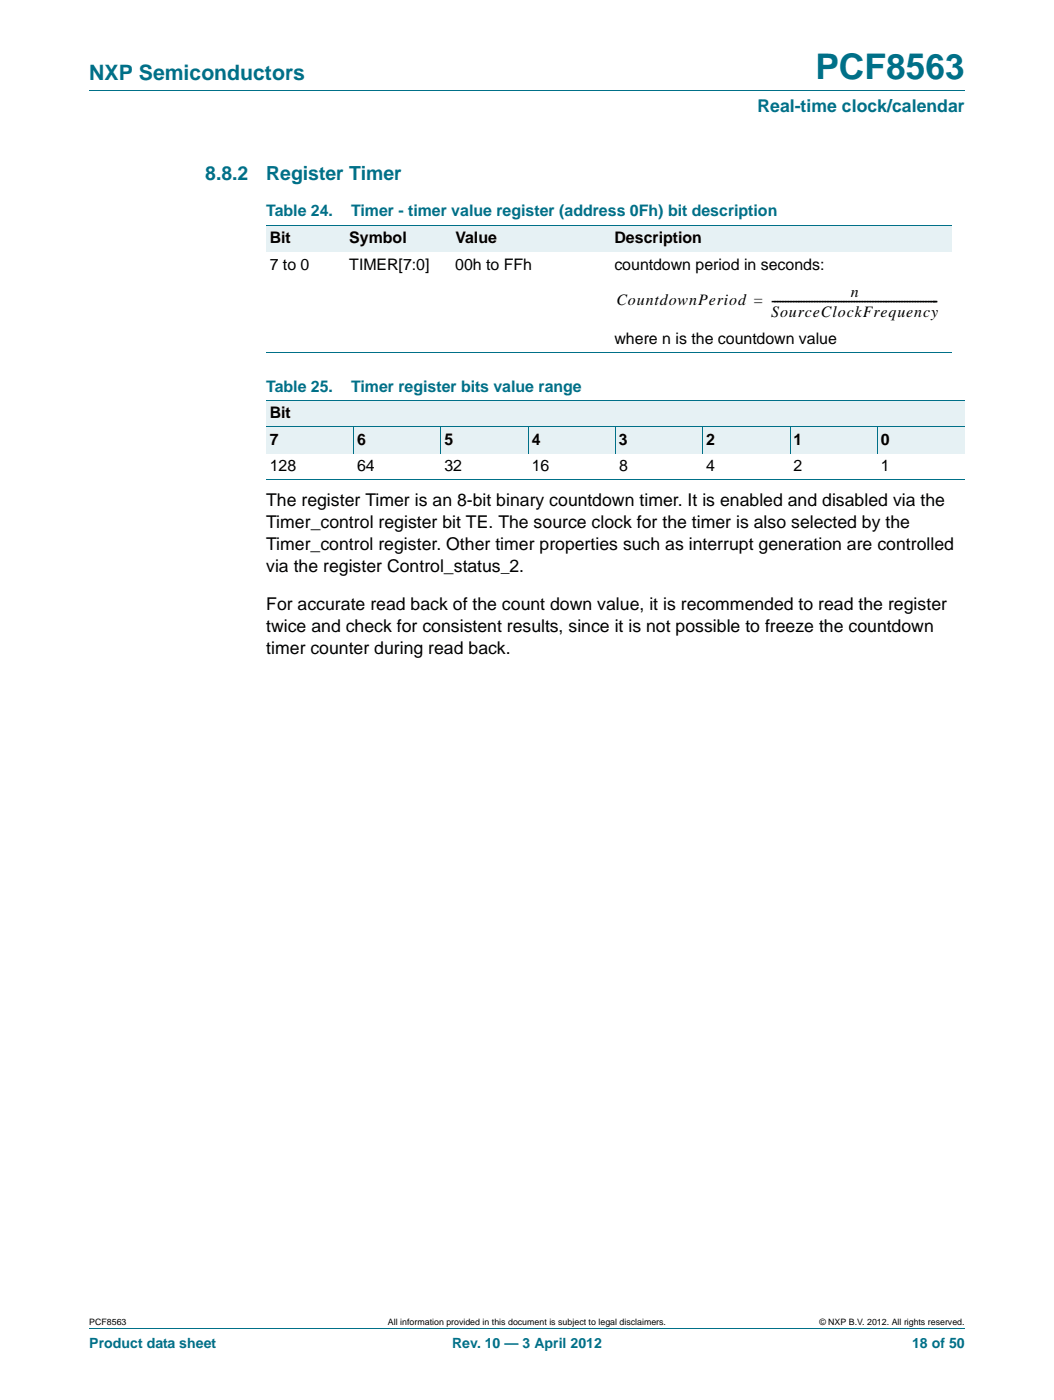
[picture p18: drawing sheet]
<svg xmlns="http://www.w3.org/2000/svg" width="210mm" height="279mm" viewBox="0 0 210 279" stroke-linecap="round" stroke-linejoin="round" font-family="sans-serif">
<defs><g id="words">
<text font-size="7" fill="#007088" x="162.7" y="15.8">PCF8563</text>
<text font-size="4.2" fill="#007088" x="17.8" y="16">NXP Semiconductors</text>
<g font-size="3.9" fill="#007088">
<text x="41" y="35.9">8.8.2</text>
<text x="53.1" y="35.9">Register Timer</text>
</g>
<text font-size="3.5" fill="#007088" x="151.1" y="22.3">Real-time clock/calendar</text>
<g font-size="3.5">
<text x="53.1" y="101">The register Timer is an 8-bit binary countdown timer. It is enabled and disabled via the</text>
<text x="53.1" y="105.4">Timer_control register bit TE. The source clock for the timer is also selected by the</text>
<text x="53.1" y="109.8">Timer_control register. Other timer properties such as interrupt generation are controlled</text>
<text x="53.1" y="114.2">via the register Control_status_2.</text>
<text x="53.1" y="121.8">For accurate read back of the count down value, it is recommended to read the register</text>
<text x="53.1" y="126.2">twice and check for consistent results, since it is not possible to freeze the countdown</text>
<text x="53.1" y="130.6">timer counter during read back.</text>
</g>
<g font-size="3.2" fill="#007088">
<text x="53.1" y="43.2">Table 24.</text>
<text x="70" y="43.2">Timer - timer value register (address 0Fh) bit description</text>
<text x="53.1" y="78.1">Table 25.</text>
<text x="70" y="78.1">Timer register bits value range</text>
</g>
<g font-size="3.2">
<text x="53.8" y="53.8">7 to 0</text>
<text x="53.8" y="48.5">Bit</text>
<text x="69.7" y="53.8">TIMER[7:0]</text>
<text x="69.7" y="48.5">Symbol</text>
<text x="90.8" y="53.8">00h to FFh</text>
<text x="90.8" y="48.5">Value</text>
<text x="122.6" y="53.8">countdown period in seconds:</text>
<text x="122.6" y="48.5">Description</text>
<text x="169.7" y="59.4">n</text>
<text x="123" y="60.9">CountdownPeriod = --------------------------------------------------------------</text>
<text x="153.8" y="63.2">SourceClockFrequency</text>
<text x="122.6" y="68.6">where n is the countdown value</text>
<text x="53.8" y="83.4">Bit</text>
<text x="53.8" y="88.7">7</text>
<text x="71.2" y="88.7">6</text>
<text x="88.6" y="88.7">5</text>
<text x="106.1" y="88.7">4</text>
<text x="123.5" y="88.7">3</text>
<text x="140.9" y="88.7">2</text>
<text x="158.3" y="88.7">1</text>
<text x="175.7" y="88.7">0</text>
<text x="53.8" y="94">128</text>
<text x="71.2" y="94">64</text>
<text x="88.6" y="94">32</text>
<text x="106.1" y="94">16</text>
<text x="123.5" y="94">8</text>
<text x="140.9" y="94">4</text>
<text x="158.3" y="94">2</text>
<text x="175.7" y="94">1</text>
</g>
<g font-size="2.8" fill="#007088">
<text x="17.8" y="269.1">Product data sheet</text>
<text x="90.2" y="269.1">Rev. 10 — 3 April 2012</text>
<text x="181.9" y="269.1">18 of 50</text>
</g>
<g font-size="1.8">
<text x="17.8" y="264.5">PCF8563</text>
<text x="77.4" y="264.5">All information provided in this document is subject to legal disclaimers.</text>
<text x="163.5" y="264.5">© NXP B.V. 2012. All rights reserved.</text>
</g>
</g></defs>
<path d="M17.8 18.2h174.6M17.8 265.1h174.6" fill="none" stroke="#007088" stroke-width=".2"/>
<g fill="#e6f1f4">
<path d="M53.1 45h15.9v5.3h-15.9z"/>
<path d="M69 45h21.1v5.3h-21.1z"/>
<path d="M90.1 45h31.8v5.3h-31.8z"/>
<path d="M121.9 45h67.9v5.3h-67.9z"/>
<path d="M53.1 79.9h139.3v5.3h-139.3z"/>
<path d="M53.1 85.2h17.4v5.3h-17.4z"/>
<path d="M70.5 85.2h17.4v5.3h-17.4z"/>
<path d="M87.9 85.2h17.4v5.3h-17.4z"/>
<path d="M105.3 85.2h17.5v5.3h-17.5z"/>
<path d="M122.8 85.2h17.4v5.3h-17.4z"/>
<path d="M140.2 85.2h17.4v5.3h-17.4z"/>
<path d="M157.6 85.2h17.4v5.3h-17.4z"/>
<path d="M175 85.2h17.4v5.3h-17.4z"/>
</g>
<path d="M53.1 45h136.7M53.1 70.4h136.7M53.1 79.9h139.3M53.1 85.2h139.3M53.1 95.8h139.3M70.5 85.2v5.3M87.9 85.2v5.3M105.3 85.2v5.3M122.8 85.2v5.3M140.2 85.2v5.3M157.6 85.2v5.3M175 85.2v5.3" fill="none" stroke="#007088" stroke-width=".2"/>
<use href="#words"/>
</svg>
